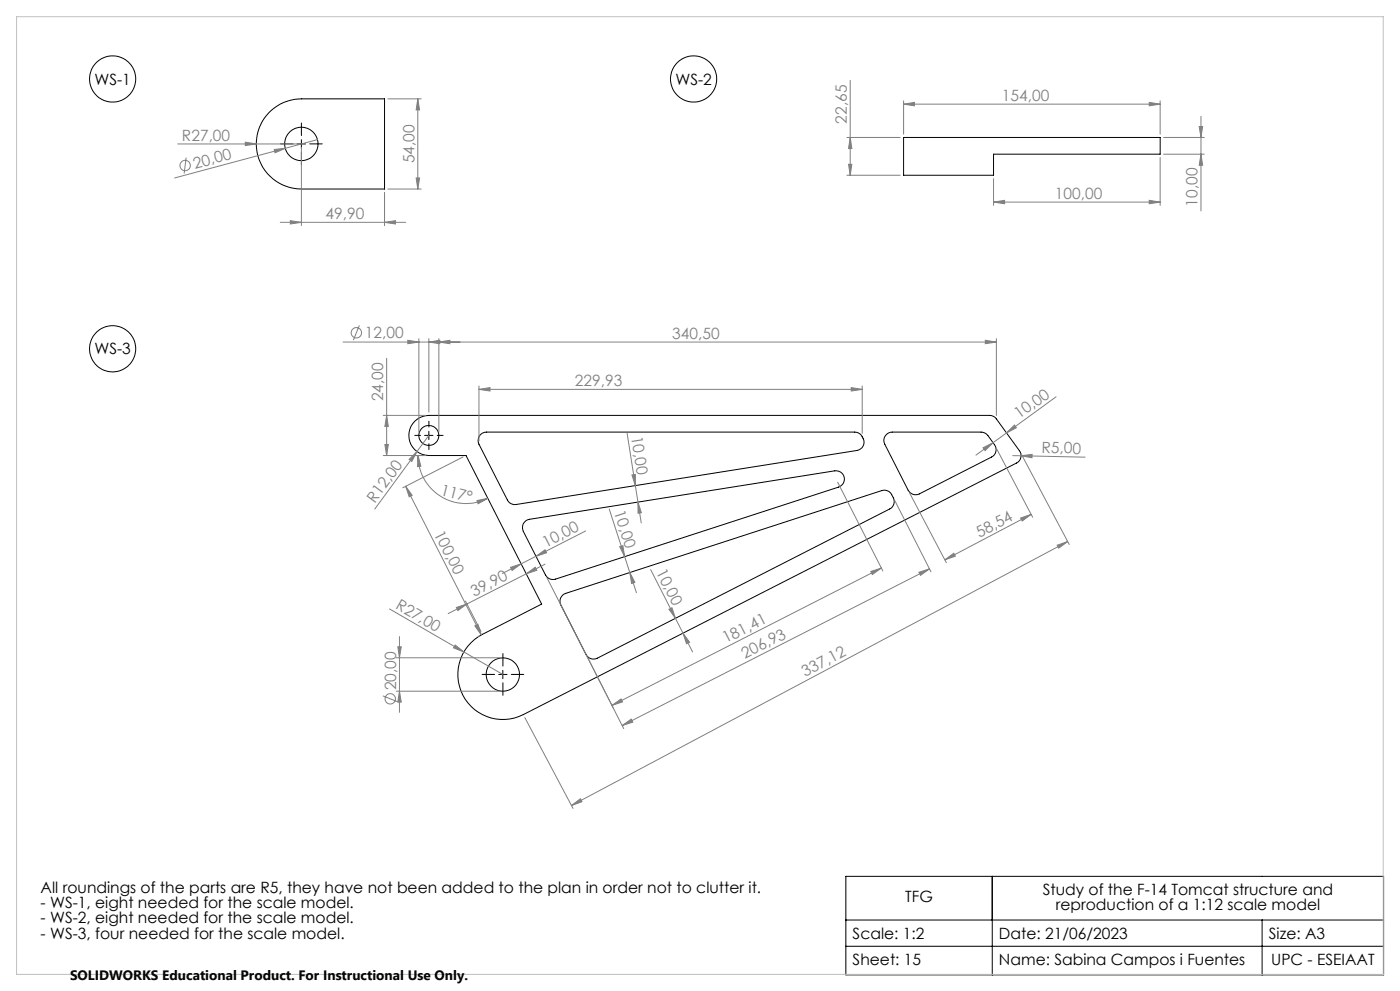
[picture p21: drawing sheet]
<svg xmlns="http://www.w3.org/2000/svg" width="420mm" height="297mm" viewBox="0 0 420 297" stroke-linecap="round" stroke-linejoin="round" font-family="sans-serif">
<defs><g id="words">
<g font-size="4.7">
<text x="28.3" y="25.4">WS-1</text>
<text x="202.6" y="25.4">WS-2</text>
<text x="28.3" y="106.2">WS-3</text>
<text x="12.2" y="267.7">All roundings of the parts are R5, they have not been added to the plan in order not to clutter it.</text>
<text x="312.8" y="268.2">Study of the F-14 Tomcat structure and</text>
<text x="12.2" y="272.2">- WS-1, eight needed for the scale model.</text>
<text x="271.6" y="270.4">TFG</text>
<text x="316.7" y="272.7">reproduction of a 1:12 scale model</text>
<text x="12.2" y="276.7">- WS-2, eight needed for the scale model.</text>
<text x="12.2" y="281.3">- WS-3, four needed for the scale model.</text>
<text x="255.8" y="281.3">Scale: 1:2</text>
<text x="299.7" y="281.3">Date: 21/06/2023</text>
<text x="380.7" y="281.3">Size: A3</text>
<text x="255.8" y="289.1">Sheet: 15</text>
<text x="299.7" y="289.1">Name: Sabina Campos i Fuentes</text>
<text x="381.4" y="289.1">UPC - ESEIAAT</text>
</g>
<g font-size="4.7" fill="#808080">
<text x="300.6" y="30.2">154,00</text>
<text x="254.1" y="37" transform="rotate(-90 254.1 37)">22,65</text>
<text x="54.6" y="42.1">R27,00</text>
<text x="58.5" y="50.6" transform="rotate(-15 58.5 50.6)">20,00</text>
<text x="124.4" y="48.9" transform="rotate(-90 124.4 48.9)">54,00</text>
<text x="316.5" y="59.5">100,00</text>
<text x="97.7" y="65.6">49,90</text>
<text x="359.3" y="61.9" transform="rotate(-90 359.3 61.9)">10,00</text>
<text x="109.5" y="101.4">12,00</text>
<text x="201.7" y="101.5">340,50</text>
<text x="172.5" y="115.7">229,93</text>
<text x="115" y="120.3" transform="rotate(-90 115 120.3)">24,00</text>
<text x="305.8" y="125.7" transform="rotate(-36 305.8 125.7)">10,00</text>
<text x="189.3" y="131" transform="rotate(81 189.3 131)">10,00</text>
<text x="312.4" y="135.8" transform="rotate(1 312.4 135.8)">R5,00</text>
<text x="131.9" y="148.3" transform="rotate(14 131.9 148.3)">117°</text>
<text x="112.4" y="150.9" transform="rotate(-54 112.4 150.9)">R12,00</text>
<text x="184.2" y="153.5" transform="rotate(72 184.2 153.5)">10,00</text>
<text x="130.1" y="159.9" transform="rotate(63 130.1 159.9)">100,00</text>
<text x="293.9" y="161.1" transform="rotate(-28 293.9 161.1)">58,54</text>
<text x="163.7" y="164.1" transform="rotate(-27 163.7 164.1)">10,00</text>
<text x="196.7" y="171.4" transform="rotate(63 196.7 171.4)">10,00</text>
<text x="142.3" y="178.8" transform="rotate(-27 142.3 178.8)">39,90</text>
<text x="118.5" y="182.3" transform="rotate(30 118.5 182.3)">R27,00</text>
<text x="217.8" y="192.8" transform="rotate(-27 217.8 192.8)">181,41</text>
<text x="223.5" y="197.5" transform="rotate(-27 223.5 197.5)">206,93</text>
<text x="241.6" y="203" transform="rotate(-28 241.6 203)">337,12</text>
<text x="118.8" y="206.9" transform="rotate(-90 118.8 206.9)">20,00</text>
</g>
<text font-size="4.1" x="21" y="293.7">SOLIDWORKS Educational Product. For Instructional Use Only.</text>
</g></defs>
<g fill="none" stroke="#000" stroke-width=".3">
<path d="M80.9 33.6a13.4 13.4 0 0 1 9.5-4h25v27.1h-25a13.5 13.5 0 0 1-12.5-8.4 13.5 13.5 0 0 1 3-14.7zM89.1 43.1h2.6M90.4 41.9v2.5M271.1 41.2h77v5h-50v6.3h-27zM124.4 126.3a6.1 6.1 0 0 1 4.3-1.8h168.2a2.48 2.48 0 0 1 2 1.1l6.9 9.5a2.49 2.49 0 0 1-.9 3.7l-147.9 75.4a13.5 13.5 0 0 1-18.2-5.9 13.5 13.5 0 0 1 5.9-18.2l17.8-9.1-22.7-44.5h-11.1a6 6 0 0 1-5.6-3.7 6 6 0 0 1 1.3-6.5zM127.4 130.5h2.5M128.7 129.3v2.5M144.2 130.2l1.1-.6 .6-.1h110.5a2.89 2.89 0 0 1 2.6 1.9 2.89 2.89 0 0 1-.8 3.1l-1.1 .5-102.3 16.2a2.51 2.51 0 0 1-2.6-1.3l-8.5-16.8a2.59 2.59 0 0 1 .5-2.9zM265.9 130.2l1.1-.6 .7-.1h26.6a2.72 2.72 0 0 1 2.1 1l1.9 2.8a2.49 2.49 0 0 1-.8 3.7l-21.7 11a2.5 2.5 0 0 1-3.3-1.1l-7.1-13.8a2.44 2.44 0 0 1 .5-2.9zM157.8 156.1l1-.5 91.6-14.5a2.51 2.51 0 0 1 2.9 1.9 2.51 2.51 0 0 1-1.7 3l-84.9 27.6a2.51 2.51 0 0 1-3-1.3l-6.7-13.1a2.59 2.59 0 0 1 .8-3.1zM168.8 178.4l.9-.6 94.8-30.8a2.79 2.79 0 0 1 3.5 2.2 2.5 2.5 0 0 1-1.1 3.3l-87.7 44.8a2.5 2.5 0 0 1-3.4-1.1l-7.5-14.8a2.49 2.49 0 0 1 .5-3zM149.6 202.1h2.5"/>
<path d="M150.8 200.9v2.5M253.8 262.6h161.3v29.6h-161.3zM253.8 275.7h161.3M297.7 262.6v29.6M378.6 275.7v16.5M253.8 283.6h161.3"/>
<circle cx="33.8" cy="23.7" r="6.9"/>
<circle cx="208.1" cy="23.7" r="6.9"/>
<circle cx="90.4" cy="43.1" r="5"/>
<circle cx="33.8" cy="104.5" r="6.9"/>
<circle cx="128.6" cy="130.5" r="3"/>
<circle cx="150.9" cy="202.1" r="5"/>
</g>
<g fill="none" stroke="#808080" stroke-width=".3">
<path d="M116.3 29.6h10.1M125.3 29.6l.6 3.3h-1.1zM125.3 29.6v27.1M255.1 24.1v28.4M271.1 31.2l3.3-.5v1zM271.1 30.2v10M271.1 31.2h77M344.8 30.7l3.3 .5-3.3 .5zM348.1 30.2v10M359.8 37.9h1l-.5 3.3zM360.3 34.9v28.3M53.3 43.1h37.1"/>
<path d="M55.8 47.2l-.6 4.8M73.6 42.6l3.3 .5-3.3 .5zM82.3 44.8l3.3-.4-3.1 1.4zM85.6 44.4l-33.2 8.9M90.4 44.1v23.5M95.3 41.8l-9.7 2.6M115.4 57.6v10M116.3 56.7h10.1M124.8 53.3h1.1l-.6 3.4zM254.1 41.2h16M254.1 52.5h16M254.6 49.2h1l-.5 3.3z"/>
<path d="M255.1 41.2l.5 3.3h-1zM298.1 53.5v8.1M348.1 47.2v14.4M349.1 46.2h12.2M349.1 41.2h12.2M360.3 46.2l.5 3.3h-1zM84.1 66.6h37.6M87.1 66.1l3.3 .5-3.3 .5zM115.4 66.6l3.2-.5v1zM298.1 60.6l3.3-.6v1.1zM298.1 60.6h50M344.8 60l3.3 .6-3.3 .5z"/>
<path d="M107.8 97.5l-1.8 4.4M102.9 102.5h196M116 107.4v29.1M122.3 102l3.4 .5-3.4 .5zM125.7 101.5v28M128.7 102.5l3.2-.5v1zM128.7 101.5v22M131.7 102.5l3.3-.5v1zM131.7 101.5v28M143.7 116.7l3.3-.5v1zM143.7 115.7v16.4M143.7 116.7h115"/>
<path d="M255.4 116.2l3.3 .5-3.3 .5zM258.7 115.7v14.2M295.6 102l3.3 .5-3.3 .5zM298.9 101.5v23M316.8 118.9l-24 17.5M115 136.5h12.7M115 124.5h12.7M115.5 133.2h1l-.5 3.3zM116 124.5l.5 3.3h-1zM122.7 137.7l2.4-2.4-1.6 3zM125.1 135.3l-12.7 17.3M125.4 136.5l.9 3.2-1 .1z"/>
<path d="M125.4 136.5a14.4 14.4 0 0 0 20.9 12.8M128.7 130.5l-3.6 4.8M138.9 136.9l-18.1 9.3M188.1 129.9l2.5 15.7M294.9 134.2l3-1.5-2.4 2.3zM298.8 134.2l11 20.8M301.9 129.7l2.4-2.3 .6 .8zM303.8 136.6h2.5M306.3 136.6l3.3-.4v1zM306.3 136l14.5 27.2M306.3 136.6l19.2 .4M121.7 145.7l1.9 2.7-.8 .5z"/>
<path d="M121.7 145.7l22.7 44.6M143.1 150l3.2-.7-2.9 1.7zM175.7 159.1l-19.3 9.9M182.8 152.6l8.1 25M189.6 142.3l1-.1v3.4zM190.6 145.6l.8 4.9M191.4 150.5l1 3.2-1 .1zM191.4 150.5l1 6.2M251.3 144.5l13.6 26.6M268.5 150.1l10.8 21.3M272.9 147.8l11 20.9M306.2 155.3l3.2-1.1-2.7 1.9z"/>
<path d="M309.4 154.2l-25.9 13.6M153.2 170l3.2-1-2.8 2zM156.4 169l-5.7 2.9M157.9 172l-17.8 9M157.9 172l2.7-2 .4 .9zM160.8 166.7l2.7-1.9 .5 .9zM163.5 169.1l-5.6 2.9M164.1 173.2l23 45.2M185.9 163.8l1-.3 .5 3.3zM188.9 171.6l1.6 3-1 .3zM195.2 170.7l9.7 19.1M261.2 171.3l3.2-1.1-2.7 2z"/>
<path d="M264.4 170.2l-80.8 41.2M275.7 171.5l3.1-1-2.6 1.9zM278.8 170.5l-92.1 46.9M283.5 167.8l2.6-2 .5 .9zM317.1 163.4l3.2-1.1-2.7 2zM320.3 162.3l-148.9 79.1M116.8 182.5l34 19.6M118.9 197.1h31M119.3 193.8h1.1l-.6 3.3zM119.8 190.8v22.7M136.6 193.3l2.6 2.1-3.1-1.2zM136.9 182.1l3.2-1.1-2.7 2z"/>
<path d="M139.6 180.1l4.7 9.1M140.1 181l-5.7 2.9M142.5 187.6l.9-.5 1 3.2zM143.8 190.6l-.3 .1M200.7 182.6l.9-.5 1 3.2zM204.9 189.8l2 2.7-.9 .4zM204.9 189.8l2.9 5.6M114.9 208.6l4.4 1.7M118.9 207.1h31M119.8 207.1l.6 3.3h-1.1zM157.4 215l14.5 27.3M183.6 211.4l2.7-1.9 .5 .9z"/>
<path d="M186.7 217.4l2.7-1.9 .4 .9zM171.5 241.4l2.6-2 .5 .9z"/>
<circle cx="55.5" cy="49.6" r="1.56"/>
<circle cx="106.9" cy="99.7" r="1.55"/>
<circle cx="117.1" cy="209.4" r="1.55"/>
</g>
<path d="M87.9 43.1h-3.7M90.4 40.6v-3.7M90.4 45.6v3.8M92.9 43.1h3.8M126.2 130.5h-1.8M128.7 128v-1.8M128.7 133v1.7M131.2 130.5h1.7M150.9 199.6v-3.7M148.4 202.1h-3.8M150.9 204.6v3.8M153.4 202.1h3.7" fill="none" stroke="#000" stroke-width=".3" stroke-dasharray="15.2 1.3 1.3 1.3"/>
<path d="M5 5h410v287h-410z" fill="none" stroke="#c0c0c0" stroke-width=".3"/>
<g fill="#808080">
<path d="M136.6 193.3l2.6 2.1-3.1-1.2z"/>
<path d="M73.6 42.6l3.3 .5-3.3 .5z"/>
<path d="M82.3 44.8l3.3-.4-3.1 1.4z"/>
<path d="M122.7 137.7l2.4-2.4-1.6 3z"/>
<path d="M306.3 136.6l3.3-.4v1z"/>
<path d="M191.4 150.5l1 3.2-1 .1zM189.6 142.3l1-.1v3.4z"/>
<path d="M188.9 171.6l1.6 3-1 .3zM185.9 163.8l1-.3 .5 3.3z"/>
<path d="M142.5 187.6l.9-.5 1 3.2zM121.7 145.7l1.9 2.7-.8 .5zM204.9 189.8l2 2.7-.9 .4zM200.7 182.6l.9-.5 1 3.2z"/>
<path d="M122.3 102l3.4 .5-3.4 .5zM131.7 102.5l3.3-.5v1zM128.7 102.5l3.2-.5v1zM295.6 102l3.3 .5-3.3 .5zM143.7 116.7l3.3-.5v1zM255.4 116.2l3.3 .5-3.3 .5z"/>
<path d="M271.1 31.2l3.3-.5v1zM344.8 30.7l3.3 .5-3.3 .5z"/>
<path d="M298.1 60.6l3.3-.6v1.1zM344.8 60l3.3 .6-3.3 .5z"/>
<path d="M186.7 217.4l2.7-1.9 .4 .9zM275.7 171.5l3.1-1-2.6 1.9z"/>
<path d="M153.2 170l3.2-1-2.8 2zM160.8 166.7l2.7-1.9 .5 .9z"/>
<path d="M136.9 182.1l3.2-1.1-2.7 2zM157.9 172l2.7-2 .4 .9zM183.6 211.4l2.7-1.9 .5 .9zM261.2 171.3l3.2-1.1-2.7 2z"/>
<path d="M283.5 167.8l2.6-2 .5 .9zM306.2 155.3l3.2-1.1-2.7 1.9z"/>
<path d="M317.1 163.4l3.2-1.1-2.7 2zM171.5 241.4l2.6-2 .5 .9z"/>
<path d="M294.9 134.2l3-1.5-2.4 2.3zM301.9 129.7l2.4-2.3 .6 .8z"/>
<path d="M124.8 53.3h1.1l-.6 3.4zM125.3 29.6l.6 3.3h-1.1z"/>
<path d="M360.3 46.2l.5 3.3h-1zM359.8 37.9h1l-.5 3.3z"/>
<path d="M115.5 133.2h1l-.5 3.3zM116 124.5l.5 3.3h-1z"/>
<path d="M255.1 41.2l.5 3.3h-1zM254.6 49.2h1l-.5 3.3zM119.3 193.8h1.1l-.6 3.3zM119.8 207.1l.6 3.3h-1.1z"/>
<path d="M125.4 136.5l.9 3.2-1 .1zM143.1 150l3.2-.7-2.9 1.7z"/>
<path d="M87.1 66.1l3.3 .5-3.3 .5zM115.4 66.6l3.2-.5v1z"/>
</g>
<use href="#words"/>
</svg>
